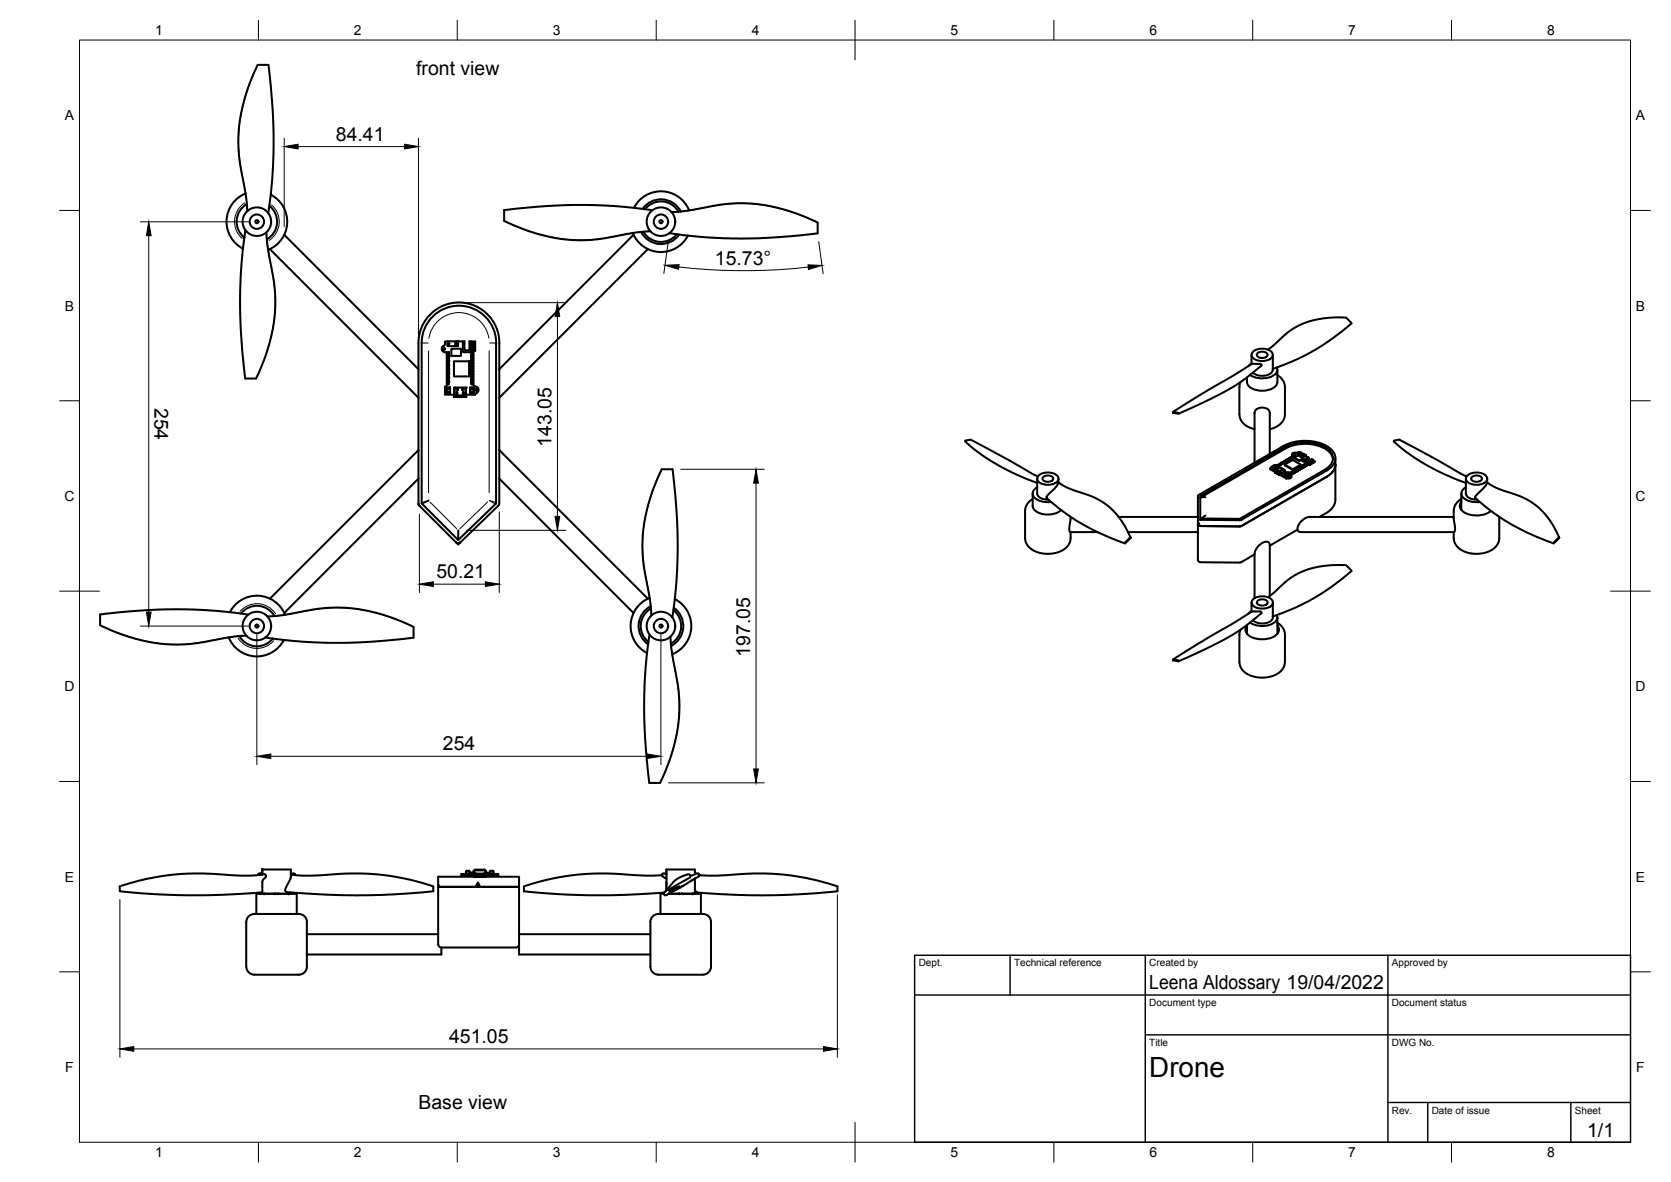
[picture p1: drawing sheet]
<svg xmlns="http://www.w3.org/2000/svg" width="420mm" height="297mm" viewBox="0 0 420 297" stroke-linecap="round" stroke-linejoin="round" font-family="sans-serif">
<defs><g id="words">
<text font-size="7" x="289" y="270.6">Drone</text>
<g font-size="4.9">
<text x="104.6" y="18.9">front view</text>
<text x="84.5" y="35.4">84.41</text>
<text x="179.7" y="66.6">15.73°</text>
<text x="38.9" y="102.5" transform="rotate(90 38.9 102.5)">254</text>
<text x="138.7" y="112.3" transform="rotate(-90 138.7 112.3)">143.05</text>
<text x="109.7" y="145.3">50.21</text>
<text x="188.6" y="165" transform="rotate(-90 188.6 165)">197.05</text>
<text x="111.4" y="188.6">254</text>
<text x="289" y="248.5">Leena Aldossary 19/04/2022</text>
<text x="112.9" y="262.1">451.05</text>
<text x="105.2" y="278.6">Base view</text>
<text x="399.1" y="285.7">1/1</text>
</g>
<g font-size="3.5">
<text x="39" y="8.8">1</text>
<text x="89" y="8.8">2</text>
<text x="139" y="8.8">3</text>
<text x="189" y="8.8">4</text>
<text x="239" y="8.8">5</text>
<text x="289" y="8.8">6</text>
<text x="339" y="8.8">7</text>
<text x="389" y="8.8">8</text>
<text x="16.3" y="30.2">A</text>
<text x="411.3" y="30.2">A</text>
<text x="16.3" y="78">B</text>
<text x="411.3" y="78">B</text>
<text x="16.2" y="125.9">C</text>
<text x="411.2" y="125.9">C</text>
<text x="16.2" y="173.7">D</text>
<text x="411.2" y="173.7">D</text>
<text x="16.3" y="221.6">E</text>
<text x="411.3" y="221.6">E</text>
<text x="16.4" y="269.4">F</text>
<text x="411.4" y="269.4">F</text>
<text x="39" y="290.8">1</text>
<text x="89" y="290.8">2</text>
<text x="139" y="290.8">3</text>
<text x="189" y="290.8">4</text>
<text x="239" y="290.8">5</text>
<text x="289" y="290.8">6</text>
<text x="339" y="290.8">7</text>
<text x="389" y="290.8">8</text>
</g>
<g font-size="2.5">
<text x="231" y="242.9">Dept.</text>
<text x="255" y="242.9">Technical reference</text>
<text x="289" y="242.9">Created by</text>
<text x="350" y="242.9">Approved by</text>
<text x="289" y="252.8">Document type</text>
<text x="350" y="252.8">Document status</text>
<text x="289" y="262.9">Title</text>
<text x="350" y="262.9">DWG No.</text>
<text x="350" y="279.9">Rev.</text>
<text x="360" y="279.9">Date of issue</text>
<text x="396" y="279.9">Sheet</text>
</g>
</g></defs>
<!-- layer: Visible -->
<g fill="none" stroke="#000" stroke-width=".51">
<path d="M61.7 57.9l-.7 5.8-.5 5.8-.2 6.4 .3 7.6 1.1 11.6h2.5a40.6 40.6 0 0 0 3.6-30.3l-.6-3.5-.2-2.9M61.7 48.6a7.6 7.6 0 0 0-4.7 6.8 7.6 7.6 0 0 0 4.1 7.1M62.1 51.3a5.1 5.1 0 0 0-.7 8.4M62.2 53.1l-.2-3-1.6-8.7-.5-4.5 .1-4.4 .5-3.5a42.7 42.7 0 0 1 4.4-12.7h2.6l1.1 11.6 .2 5.9-.2 8.2-.4 5.8-.8 5.8M67.7 51.7a5.1 5.1 0 0 1-.6 8.4M68.1 48.9a7.6 7.6 0 0 1 4.1 7.2 7.6 7.6 0 0 1-4.8 6.7M71.5 59l33.7 33.8M159.1 58.6a7.6 7.6 0 0 0 6.7 4.7 7.6 7.6 0 0 0 7.2-4.1M159.3 59l-33.8 33.8M159.4 52.2a7.6 7.6 0 0 1 7.1-4.1 7.6 7.6 0 0 1 6.8 4.8M161.2 58.3a5.6 5.6 0 0 0 9.6 .6M161.6 52.5a5.6 5.6 0 0 1 9.6 .6"/>
<path d="M161.8 58.2a5.1 5.1 0 0 0 8.4 .7M162.2 52.6a5.1 5.1 0 0 1 8.4 .6M164 52.9l-4.6-.7-7.6-.6-7.6-.1-6.4 .3-11 1v2.6a16.9 16.9 0 0 0 5.3 2.4 40 40 0 0 0 24.4 1.2l3.8-.6 3.2-.3M168.8 53.3l3-.2 9.3-1.7 3.6-.3h4.1l4.2 .6a42.9 42.9 0 0 1 12.6 4.4v2.5l-9.3 1-7.6 .3h-6.4l-6.4-.4-7.6-.9M67.9 62.6l37.3 37.4M162.9 62.6l-37.4 37.4M112.2 97.3h1v1.6h-1zM112.4 93.2h.4v.3h-.4zM112.4 91.1l.4 .1v.2l-.4 .1zM112.4 89.1h.4v.3l-.4 .1zM112.4 89v.1M112.4 89.5h.1"/>
<path d="M112.4 90v.1M112.4 90.5v.1M112.4 91v.1M112.4 91.5v.1M112.4 92.1h.1M112.4 92.5v.1M112.4 93.1v.1M112.4 93.5v.1M112.4 94.1v.1M112.4 94.5v.1M112.4 95.1v.1M112.4 95.6v.1"/>
<path d="M112.4 96.1v.1M112.4 96.6v.1M112.4 96.7l-.5 .5v2h2.3M112.5 85.8h2.7v1.2h-2.7zM112.5 85.8h-.6l-.1 .8a1 1 0 0 0-.7 .9 1 1 0 0 0 .5 1l.5 .1 .3 .3M112.5 97.6l-.2 .4 .2 .6M112.6 98.6h.2M112.6 97.6h.2l.2 .3-.2 .7M112.6 97.6h.1M112.8 90.1h-.4v.4l.4-.1 .1-.2M112.8 96.6v-.3l-.4-.1v.4h.4M112.8 95.2v.3l-.4 .1v-.4h.4"/>
<path d="M112.8 92.5v-.3l-.4-.1v.4h.4M112.8 90.1l.1 .1M112.9 94.3l-.5-.1v.3h.4l.1-.2M112.9 95.7h-.5v.4h.5M112.9 88.5h-.5v.5h.5M112.9 94.6h-.5v.5h.5M112.9 93.6h-.5v.5h.5M112.9 92.6h-.5v.5h.5M112.9 91.6h-.5v.5h.5M112.9 90.6h-.5v.4h.5M112.9 89.5h-.5v.5h.5M112.9 95.6v.5"/>
<path d="M112.9 94.6v.1M112.9 93.6v.5M112.9 92.6v.5M112.9 91.6v.4M112.9 90.6v.4M112.9 89.5v.5M112.9 88.5v.5M112.9 94.7v.4M113.5 87.6h2.4v1.8h-2.4zM114.2 90.8h3.7v3.8h-3.7zM114.2 99.4h.2M114.2 99.4v.4"/>
<path d="M114.2 97.4v2M114.2 97.4h3M114.3 99.4l-.1 .4zM114.4 99.4h2.5v.4h-2.5zM114.5 85.8h.6v1.1h-.6zM114.6 86h.4v.8h-.4zM114.8 98.6v.3M114.8 98.5h.2v.6l-.2-.1v-.1M114.9 97.8h.3v.2h-.4zM115.2 85.8h1.6l-.1 1.9 .3 .3h.8l.2-.2v-2h.4M116.2 97.8l.4 .1-.4 .1zM116.4 85.8v2.6l.2 .1 1.8-.1v-2.6"/>
<path d="M116.6 98.9v.1l-.2 .1 .1-.6 .1 .4M116.9 99.4h.3M117.1 99.4v.4h.2l-.1-.4M117.1 99.4l.1 .4M117.2 97.4v2M118.2 97.3h1v1.6h-1zM118.4 85.8h1.1v2.3l-.5 .4M118.5 93.6h.5v.5h-.5zM118.5 90.6h.5v.4h-.5zM118.5 89.5h.5v.5h-.5zM118.5 88.5h.5v.5h-.5zM118.5 86h.9v.2h-.7h.7v.5h-.7h.7v.2h-.9v-.4h.7l-.7-.1z"/>
<path d="M118.5 95.7h.5M118.5 89.2v.2M118.5 90.2v.2M118.5 91.2v.2M118.5 92.2v.2M118.5 93.2v.3M118.5 94.3v.2M118.5 95.3v.2M118.5 96.3v.2M118.5 94.6h.5M118.5 95.6v.5M118.5 94.6l-.1 .1"/>
<path d="M118.5 97.6l-.2 .6 .2 .4h.3M118.5 96.5l.1 .1M118.5 92.4l.1 .1M118.5 98.6h.1M118.6 97.6h.2M118.6 97.6h-.1M118.6 95.2h.4M118.6 90.1h.4M118.6 95.2l-.1 .1M118.6 90.1l-.1 .1M118.8 97.6h.1M118.8 87.6l.3 .1-.3 .1 .2-.1z"/>
<path d="M118.8 97.6l.2 .5-.2 .5M118.8 87.9l.3 .2h-.3zM118.8 87.3h.3v.2h-.3zM118.8 98.6h.1M118.9 87.9h.1M118.9 87.3h.1M118.9 87h.2v.2h-.3zM118.9 87l.2 .2h-.2zM119 96.6v.1a.63 .63 0 0 0 .8 .5 .88 .88 0 0 1 .5 .9 .88 .88 0 0 1-.6 .8l-.2 .3h-2.3M119.1 87.4h.1M119 89v.1M119 89.5h.1"/>
<path d="M119 90v.1M119 90.5v.1M119 91v.1M119 91.5v.1M119 92.1h.1M119 92.5v.1M119 93.1v.1M119 93.5v.1M119 94.1v.1M119 94.5v.1M119 95.1v.1M119 95.6v.1"/>
<path d="M119 96.1v.1M119 95.7v.4h-.5M119 96.2l-.5 .1M119 96.2v.4h-.4M119 94.6v.5h-.5l-.1-.4M119 95.2v.4l-.5-.1M119 94.2l-.5 .1M119 94.2v.3h-.5M119 92.6h-.5v.5M119 92.6v.5h-.5M119 93.2h-.5M119 93.2v.3l-.5-.1"/>
<path d="M119 91.6h-.5v.4M119 91.6v.5h-.5M119 92.1l-.5 .1M119 92.1v.4h-.4M119 91.1l-.5 .1M119 91.1v.4l-.5-.1M119 90.1v.4l-.5-.1M119 89.1l-.5 .1M119 89.1v.4l-.5-.1M124.8 86.2a9.4 9.4 0 0 0-9.4-9.4 9.4 9.4 0 0 0-9.4 9.4v40.3l9.2 9.2 9.5-9.2v-40.3M311.9 96l-.3 1.2v6.9l.4 1.4a4.8 4.8 0 0 0 3.4 2.4M314.7 91.3l-.8 .7"/>
<path d="M314.7 89.2v2.3M315 88.4a3.6 3.6 0 0 1 5 .4 1.62 1.62 0 0 1-1.8 1.8l-1.1 .1a2.26 2.26 0 0 1-2.4-1.5zM316.1 88.9a1.67 1.67 0 0 1 2.6 .3 1.57 1.57 0 0 1-2.7 0zM318.8 87.9l2.8-2.4a19.7 19.7 0 0 1 17-5.5l1.2 1.1a52.8 52.8 0 0 1-19.8 11.6M320 92.7a2.12 2.12 0 0 1-2.6 1.8l-1.6-.3-.8-.6M320 89.2v3.5M321.1 92.3a1.8 1.8 0 0 1-1.4 2.3 5.9 5.9 0 0 1-5.4-.4M321.2 92.9v3.1a2.91 2.91 0 0 1-3 2.1 4.6 4.6 0 0 1-4.6-1.6l-.1-1.7M321.2 94.3l1.2 1.1 .6 1.4 .1 7.3-.4 1.4a4.8 4.8 0 0 1-3.4 2.4M105.2 113.1l-37.3 37.4M125.5 113.1l37.4 37.4M261 119.7l-16.9-9.2-1.4 .3 3 2.7 4.9 3.2 5.6 2.8 4.6 1.9"/>
<path d="M261.1 119.5a3.6 3.6 0 0 1 5 .4 1.62 1.62 0 0 1-1.8 1.9h-1.1a2.26 2.26 0 0 1-2.4-1.5zM262.2 120a1.67 1.67 0 0 1 2.6 .3 1.57 1.57 0 0 1-2.7 0zM294.9 103.5l1.3 .2 .2 .2-1.4-.1zM294.9 103.5l19.9-12 2-.1 .4 .3-.1 .2-3.7 3-3.2 2.2-6.1 3.3-7.8 3.6M319.3 114.1v-10.5l-.3-.6-.7-.4-1.6-.1-.9 .4-.3 .7-.1 12.7M319.4 117.7v.2l1.3 .8M319.7 117.5l-.3 .2 .9 .5M319.7 117.3l.6 .3v.3M320.1 117.2v.1M320.1 117.3l.1 .1M320.1 117.2l.1 .1M320.1 117.3h.1"/>
<path d="M320.1 117.2h.1M320.1 117.1l-.4 .2M320.2 117.4h.1M320.2 117.3h.1M320.3 118.1h.1M320.4 116.9l.7 .2v.4l-.8 .4-.6-.2v-.4M320.4 118.3l.3 .1M320.4 118l.3-.1 1.3 .7-.2 .1zM320.4 118l1.4 .8 .2-.1M320.4 118l-.1 .1v.2M320.5 118l-.2 .1v.2M320.5 118.1l-.2 .2"/>
<path d="M320.5 117.9l1.2-.6 1.3 .8 .1 .4-1 .6M320.6 118.2l.2 .3-.3-.3M320.6 118.7l.2-.2 1 .6-.2 .2M320.6 116.9l-.5 .3M320.6 116.9h.1M320.6 116.9a.3 .3 0 0 1 0 .3 .3 .3 0 0 1-.4 .1M320.7 117.9h-.2M320.7 116.9v.4l-.5 .1M321 117.1h.2M321 117h.1M321 117l.2 .1M321.1 117.1l-.8 .5"/>
<path d="M321.1 117.8v.1M321.1 117.9h-.1M321.1 117.8l-.1 .1h.2M321.2 117.9h.1M321.2 116.9l.2 .1M321.2 116.9l-.2 .1M321.2 117h.2zM321.2 116.9l.3 .1-.2-.1M321.3 117.1h.1M321.3 117.8h.1M321.4 117.8l-.2 .1M321.4 117.8l-.3 .1"/>
<path d="M321.4 117.1h-.1M321.4 116.8l.3 .1-.1 .1zM321.4 117h.1M321.5 117v.1M321.5 117l-.1 .1M321.5 116.7l.3 .2M321.5 116.7l-.2 .2M321.5 117h.1M321.5 116.7l.3 .1M321.6 117.5l.3 .1zM321.6 117.6l.3 .1M321.7 119.3l1.7 1"/>
<path d="M321.8 116.6l-.2 .1 .2 .1M321.8 116.6l.2 .1M321.8 116.7h.1zM321.8 116.6l.3 .1 .2-.1M321.8 116.6l.4 .1M321.8 116.9l-.2 .1M321.8 116.9h.1M321.8 116.8h.1M321.8 119.2l-.2 .2-1-.7 1 .7M321.8 119.2h.1M321.9 119.1l-.1 .1M321.9 119.2h.1"/>
<path d="M322 118.7l.1 .2M322 118.3v.1M322 118.4h-.2M322 118.3l-.1 .1h.2M322 116.8h-.1M322 119.2l1.4 .8M322 116.5l.3 .1-.2 .1zM322 116.7h.1M322 116.7v.1M322.1 116.4l.2 .1M322.1 116.4l.2 .2M322.1 116.4l-.3 .2"/>
<path d="M322.1 119.1v-.2l-.2 .3M322.1 118.9l-.2 .3M322.1 119.1l-.2 .1M322.2 118.3l-.1 .1M322.2 118.3l-.2 .1M322.2 118.3h-.2M322.3 116.4h.2zM322.3 116.3l.3 .1M322.3 118l.3 .1zM322.3 116.5v.1M322.3 116.6h.1M322.4 118l.2 .1"/>
<path d="M322.5 117.9v.1M322.5 116.4l-.2 .1M322.5 116.4l-.2-.1-.2 .1 .2 .1M322.5 116.2h.3l-.2 .1zM322.5 116.4h.1M322.6 116.1l-.3 .2 .3 .1M322.6 116.1l.3 .1M322.7 112.1l-21.5 12.4v7.4l.2-.5M322.8 112.1a11.6 11.6 0 0 1 11.6 .5 3 3 0 0 1 0 5.1l-.8 .6M322.8 116l.3 .1-.2 .1M322.8 116l-.2 .1M322.8 116l.2 .1z"/>
<path d="M322.9 116l.3 .1M322.9 116.3l-.3 .1M322.9 116.2v.1M322.9 116.3h.1M323 116.8l2.1-1.2 2 1.2v.2l-2 1.1-2.1-1.1zM323 116.8l2.1 1.1v.2M323.1 116.1l-.1 .1M323.1 115.9h.2l-.1 .1zM323.1 116.1h.1M323.2 115.8l-.3 .1 .3 .2M323.2 115.8l.2 .1M323.2 112.7l-21.4 12.4 1.3-.1"/>
<path d="M323.2 115.8l.3 .1M323.2 115.7l.4 .1M323.2 112.7l1.8-.7 2.1-.4h2.1l2.1 .4a6.6 6.6 0 0 1 3.6 2.5l.3 .9M323.2 112.3a10.7 10.7 0 0 1 10.7 .6 2.76 2.76 0 0 1 0 4.6l-22.2 12.9-9.9-.1v-5.6l21.4-12.4M323.3 119.1v.1M323.3 119l.1 .2M323.3 118.9l-.4 .2M323.4 115.7l.2 .1zM323.4 115.6l.3 .2M323.4 116l-.2 .1M323.4 115.9v.1M323.4 119.4l.9-.4v.3l-.9 .5-.5-.3v-.4l.5 .3v.4"/>
<path d="M323.6 118.7l.7 .3M323.6 115.8l-.2 .1M323.6 115.8h.1M323.6 115.5l.3 .1-.2 .1zM323.8 118.7h.1M323.8 118.7h-.1a.27 .27 0 0 0-.3 .1 .27 .27 0 0 0 0 .3l.5-.3M323.8 118.7l.1 .1M323.9 118.8h.1M323.9 115.4l.2 .1zM323.9 115.3l.3 .2M323.9 118.8v.3l-.5 .1M323.9 115.3l-.2 .1"/>
<path d="M323.9 115.3l.2 .2M324 115.6l-.3-.1 .3 .1M324 115.7l-.3 .1M324 115.6l-.3-.1-.3 .1 .3 .2M324 115.6v.1M324 115.6h.1M324 115.5h.1M324 115.7h.1M324 115.3l.2 .2M324.1 119.6l.3 .1-.2 .1zM324.2 115.2l.2 .1-.1 .1zM324.2 115.4v.1"/>
<path d="M324.2 115.5h.1M324.2 115.2l-.2 .1M324.2 115.2l.3 .1M324.2 115.4h.1M324.3 115.2l.2 .1M324.3 118.9h.1M324.3 118.9l.2 .1v.3M324.3 118.9l.3 .1-.1 .3M324.4 118.8v.1M324.4 118.8l-.1 .1M324.4 118.9h.2zM324.5 118.8l.3 .1v.3l-.2 .1"/>
<path d="M324.5 115l.2 .1M324.5 115l-.2 .1 .2 .2M324.5 115.1h.1zM324.5 115l.3 .2M324.5 115.3l-.3 .2M324.5 115l.3 .1M324.5 115.3h.1M324.5 119.3v.1M324.5 119.3l.2 .4-.1 .1-1.2 .2M324.5 115.3v.1M324.5 118.8l.3 .1-.2 .1-.1 .3M324.5 118.7h.1"/>
<path d="M324.5 118.8l.3 .1v.3M324.5 119.3h.1M324.7 118.7h.3l-.2 .1zM324.7 119.6a.7 .7 0 0 1-1.1 .6l-.2 .1M324.7 118.6l-.2 .1M324.7 115.2l-.1 .1M324.7 114.9l.3 .1-.2 .1zM324.7 115.1v.1M324.7 118.6l.4 .2v.2M324.7 115.2h.1M324.8 114.8l.2 .2M324.8 114.8l-.3 .2"/>
<path d="M324.8 115.1h.1M324.8 119.2h.1M324.9 118.6h.1M324.9 114.1l.2 .6M324.9 118.5v.1M325 118.5l.1 .1zM325 114.8h.2zM325 114.7l.3 .1M325 114.7l-.2 .1M325 114.7l.2 .1M325 115l-.2 .1M325 115h.1"/>
<path d="M325.1 114.9h.1M325.1 115h-.1M325.1 114.7l.2 .1M325.1 114.7l.2-.2 .3 .2M325.1 119l-.3 .2M325.1 115h.1M325.1 114.7h.1M325.1 119v-.3l-.2-.1 .2 .1-.3 .2v.3M325.1 118.5l.2 .1M325.1 118.5l.2 .1v.3M325.1 118.5h-.2M325.1 118.4h.1"/>
<path d="M325.2 114h.4l-.2 .2zM325.2 118.4h.3l-.2 .1zM325.2 114.9l-.1 .1M325.2 114.6l.3 .1-.2 .1zM325.2 114.8v.1M325.3 118.6l-.2 .4M325.3 118.9l-.2 .1M325.3 114.8h.1M325.3 118.3l.3 .1v.3l-.3 .2v-.3l-.2-.2M325.3 118.9h.1M325.3 118.6v.3M325.3 118.3l-.2 .1"/>
<path d="M325.4 118.3l.2 .2M325.4 118.3l.2 .1v.3M325.4 118.3l.2-.1 .2 .1v.3l-.2 .1M325.4 115l1-.6 1.3 .8M325.5 118.2l.2 .1zM325.6 114.7l-.2 .1M325.6 118.1h.1M325.6 114.7h.1M325.6 118.1l.2 .2M325.6 118.1l.3 .2v.3M325.6 118.4l-.3 .2M325.6 118.7h.1"/>
<path d="M325.6 118.4v.3M325.8 118l.2 .1-.1 .1zM325.8 118l-.2 .1M325.8 118h.1M325.8 118.3l-.2 .1M325.9 118l.2 .1v.3l-.2 .2M325.9 118.6h-.1M325.9 118.3v.3M325.9 117.9v.1M326 118l.2 .1-.3 .2M326 118h.1M326.1 117.9l-.1 .1"/>
<path d="M326.1 117.9h.1zM326.1 117.9l.3 .1v.3l-.2 .1v-.3l-.2-.1M326.1 117.8h.1M326.2 117.8l.2 .2-.2 .1-.1 .3M326.2 117.8h.1M326.2 117.8l.2 .2v.2M326.2 113.7l-1.2 .2-.1 .3 .2 .4M326.2 113.9l.6-.4 1.5 .9-.7 .3zM326.2 113.9v.2l1.4 .8 .7-.3 .6 .3M326.3 117.7l.3 .1-.2 .1zM326.3 117.7l-.1 .1M326.3 117.7l.4 .1v.3"/>
<path d="M326.4 118.2v.1M326.5 117.6v.1M326.5 117.7l.2 .1-.3 .2v.2M326.5 117.6l.4 .1v.3l-.2 .1M326.5 117.7l.2 .1v.3M326.5 117.6h.1M326.6 117.6h.2zM326.6 113.7l-.4 .1M326.7 117.5l.2 .2M326.7 117.5h.1M326.7 117.5l.3 .2-.1 .2M326.7 118.1l-.3 .2"/>
<path d="M326.7 117.5l.3-.2 .2 .2v.3M326.7 115.7l1-.5v.2l-1 .5-1.3-.7v-.2l1.3 .7v.2M326.8 113.9h.1M326.7 118.1h.1M326.8 117.4l.3 .1-.1 .1zM326.9 117.7l-.2 .4M327 117.9h-.1M327 117.7v.2M327 117.3h.1M327 117.4l.3 .1-.3 .2M327 117.4l.3 .1v.3M327.1 117.3h.1"/>
<path d="M327.1 116.8l-2 1.1M327.2 117.2l-.2 .1M327.2 117.3h.1zM327.2 117.2h.1M327.2 117.8l-.2 .1M327.2 117.2l.3 .2-.2 .1v.3M327.2 117.2l.3 .1v.3M327.2 117.2l.2 .2v.3M327.3 117.1v.1M327.3 117.8h-.1M327.3 114.5l.6-.3 .3 .2-.6 .3zM327.4 117.1l.2 .1h-.1z"/>
<path d="M327.4 114.5l.5-.3 .2 .2-.5 .2zM327.4 117l-.2 .1M327.4 117l.4 .2v.3M327.4 117.7l-.1 .1M327.5 117.6l-.1 .1M327.5 115.7l1.4-.8 .2 .1v.3l-1 .6M327.5 115.7l.1 .1M327.6 117l.2 .2-.3 .1v.3M327.6 117h.1M327.6 115.8l.8 .5zM327.6 117l.4 .1v.3M327.6 117l.2 .2v.2"/>
<path d="M327.6 114.7v.2M327.7 117h.2zM327.8 114.4h.1M327.8 117.5l-.3 .1M327.8 116.8v.1M327.8 116.9l.2 .1-.2 .2v.2M327.8 116.9h.1M327.8 116.8l.2-.1 .3 .2v.3M327.8 116.9l.2 .1v.3M327.8 117.4v.1M327.9 116.8l.3 .1-.2 .1zM328 117.4l-.2 .1"/>
<path d="M328 117.3h.1M328 114.4l-.1-.2-.5 .3M328.1 116.7l.2 .2M328.1 116.7h.1M328.1 116.7h.4v.3M328.1 116.7l.3 .1-.1 .3M328.2 114.4l-.6 .3-.3-.2M328.2 115.6v.3M328.2 116.7h.2zM328.3 114.4v.2M328.3 117.1v-.2l-.3 .1v.3M328.3 116.5v.1"/>
<path d="M328.3 117.2l-.3 .1M328.3 116.6l.2 .1M328.3 116.6l.3 .1v.3M328.3 116.5l.2-.1 .3 .2M328.4 116.3l.2 .1zM328.5 116.5h.2l-.1 .1zM328.5 116.7l-.1 .1M328.5 117l-.1 .1M328.6 117h-.1M328.6 116.7v.3M328.8 116.6v.2M328.8 116.8l.5 .1"/>
<path d="M328.8 116.6h.5M328.8 116.8l-.2 .2M328.8 116.6h.1M328.8 116.6l-.2 .1M329 116.4h.2zM329 116.4h.1M329.1 116.3v.1M329.1 116.4h-.1M329.1 116.3h.3M329.1 116.3l.1 .2-.2-.1M329.1 115l-1.1 .8 .7 .3 1.1-.7 .2 .2-1.4 .8M329.1 116.3h.1"/>
<path d="M329.1 116.3h.2M329.2 116.2v.1M329.2 116.2l.1 .2M329.3 116.2h.2M329.3 116.2h.2zM329.3 116.2h.1M329.3 116.3v.1M329.4 116.2h.1M329.5 116.3h.1M329.4 116.1h.3zM329.4 116.1h.1M329.5 116.2h.1"/>
<path d="M329.5 116.1h.1zM329.5 116.1h.1M329.5 116.2v.1M329.6 116.1h-.2M329.6 115.9h.1M329.6 115.9l.4 .2M329.6 115.9l.4 .2 .3-.1M329.7 115.8l.4 .2M329.9 115.8h.1M329.9 115.8l.4 .2M329.9 115.8l.5 .1M329.9 116.2h.1"/>
<path d="M329.9 115.7l.4 .3M330.3 116l-.3 .1M330.3 116l-.4-.4-.2 .2 .3 .2-.4-.2-.2 .1 .5 .3M330.5 115.9v.2l-1.2 .8v-.3l1.2-.7-.5-.3-1.4 .8M333.5 119.9l-21.3 12.3-.5 .1M333.5 118.3l-21.5 12.4-10.2-.1-.6-.3M335.8 115.2l-.2 11.3-1 1.6-2.8 1.8M335.8 116.7l-.4 1.5-.8 .9-1 .7M368.7 119.7l-16.8-9.2-1.4 .3 3 2.7 4.9 3.2 5.6 2.8 4.6 1.9M368.9 119.5a3.6 3.6 0 0 1 5 .4 1.62 1.62 0 0 1-1.8 1.9h-1.1a2.26 2.26 0 0 1-2.4-1.5zM370 120a1.67 1.67 0 0 1 2.6 .3 1.57 1.57 0 0 1-2.7 0zM105.2 126.9v-40.7a10.2 10.2 0 0 1 10.2-10.2 10.2 10.2 0 0 1 10.2 10.2l-.1 40.5-9.7 9.6"/>
<path d="M105.2 120.3l-33.7 33.8M105.2 126.5l.3 .6M105.3 126.8l9.3 9.5M107.8 125.8l-1.8 .7M114.6 136.3l.6 .5M114.7 136.3a.79 .79 0 0 0 1.1 0M115.2 133.3v2.4M115.8 136.3l-.6 .5v-.3M125.5 120.3l33.8 33.8M259.7 124v3.1a3.3 3.3 0 0 0 3.6 2.2l2-.3 1.5-.8M259.7 125.4l-.9 .6-.7 .9-.4 1.5 .1 7.3 .3 1 .8 1 1.5 .9 2 .5 1.8 .1 2.2-.5 1.4-.8 1-1.2 .4-1v-2M260.8 122.5a1.68 1.68 0 0 0-1.1 1.7 1.68 1.68 0 0 0 1.3 1.5l1.9 .5 1.4-.1"/>
<path d="M260.8 120.3v3.7a2.44 2.44 0 0 0 2.8 1.6M266.1 121.2l-.7 1.3-2.1 2.1-.2 .5 5 4 3.9 2.5a61.3 61.3 0 0 0 10.9 5M266.1 120.3v.9l.4 .3 1.8 1 2 .8a19.7 19.7 0 0 1 9.5 4.9 21.4 21.4 0 0 1 4.5 6.9M269.2 129.9l-.3 2.8 .2 1h6.8M269.2 129.9h.1M281.3 129.9h19.9M282.9 136.4l1.4-1.3-1.4 1.5zM283.6 133.7h17.6M301.2 131.9v8.8l.2 .4 .4 .2M301.4 131.4l.4 .8M301.4 131.4l-.2 .8h.6M301.8 132.2l9.9 .1"/>
<path d="M303.1 129.5l-.9 .8M315.4 139.3l-3.5 2.1-10.1-.1M323.4 120v.3M326.2 133.1l-6.9 4M367.4 125.4l-1.1 .9-.7 1.5-.1 2.5 .4 2.4-.2 1h-38.7a.95 .95 0 0 1-.8-.6 .95 .95 0 0 1 .2-1 3.8 3.8 0 0 1 2.8-2.2h36.3M367.4 124v4.2M367.5 126.1a1.82 1.82 0 0 0 1 2.9 6.4 6.4 0 0 0 6.4-.6M368.6 120.3v3.7M368.6 122.5a1.68 1.68 0 0 0-1.1 1.7 1.68 1.68 0 0 0 1.3 1.5l1.9 .5 1.4-.1M368.6 124a2.44 2.44 0 0 0 2.8 1.6M373.9 121.2l-.6 1.2-1.9 1.8-.5 .8a52.4 52.4 0 0 0 19.8 11.6M373.9 121.2l1.7 1.1 2.5 1a19.7 19.7 0 0 1 9.5 4.9 21.4 21.4 0 0 1 4.4 6.9"/>
<path d="M373.9 120.3v.9M377 129.9v5.3l-.2 1-1 1.5-2 1.1-1.8 .4h-1.5l-1.8-.4-1.2-.5-1.1-.9-.6-1-.2-.7-.1-2M390.6 136.4l1.4-1.3-1.3 1.5zM57.8 153.8a7.6 7.6 0 0 1 7.1-4.1 7.6 7.6 0 0 1 6.8 4.8M60.2 159.8a5.1 5.1 0 0 0 8.4 .7M60.6 154.2a5.1 5.1 0 0 1 8.4 .6M62.4 154.5l-7.5-.9-6.4-.4-6.5-.1-7.5 .4-9.3 .9v2.6a40.6 40.6 0 0 0 30.3 3.5l3.5-.5 2.9-.2M67.2 154.9l4.4-.4 7.3-1.4 3-.3 4.7-.1 4.2 .5a42.8 42.8 0 0 1 13.2 4.5v2.6l-11 1-6.5 .3-7.6-.2-7.5-.6-4.7-.6M163.3 159.5l-.7 5.8-.5 5.8-.1 8.2 .2 5.8 1.1 11.7h2.5a40.6 40.6 0 0 0 3.6-30.4l-.6-3.5-.2-2.9M163.3 150.2a7.6 7.6 0 0 0-4.7 6.8 7.6 7.6 0 0 0 4.1 7.1M163.6 152.3a5.6 5.6 0 0 0-.6 9.6M163.7 152.9a5.1 5.1 0 0 0-.7 8.4"/>
<path d="M163.8 154.7l-.2-2.9-1.6-8.8-.4-4.1v-3.9l.5-4.4a42.2 42.2 0 0 1 4.4-12.7h2.6l1.1 11.6 .2 7.6-.2 6.5-.4 5.8-.8 5.8M169.3 153.3a5.1 5.1 0 0 1-.6 8.5M169.4 152.7a5.6 5.6 0 0 1-.6 9.6M169.7 150.5a7.6 7.6 0 0 1 4.1 7.2 7.6 7.6 0 0 1-4.8 6.7M313.5 157v2.3M313.5 157.2a1.83 1.83 0 0 0 1.2 2.9 6.3 6.3 0 0 0 6.3-.7 1.57 1.57 0 0 0 .2-2.2M314.7 153.6l-.8 .6M314.7 151.4v2.4M315.1 150.6a3.6 3.6 0 0 1 4.9 .4 1.62 1.62 0 0 1-1.7 1.9h-1.2a2.26 2.26 0 0 1-2.4-1.5zM316.1 151.1a1.67 1.67 0 0 1 2.6 .3 1.57 1.57 0 0 1-2.7 0zM318.8 150.1l3.1-2.6a19.4 19.4 0 0 1 15-5.5h.8a.92 .92 0 0 1 1.1 .4l1 1a53.6 53.6 0 0 1-19.8 11.5M319.3 149.8v-12.9a.96 .96 0 0 0-.6-.8 .96 .96 0 0 0-1 .2 3.9 3.9 0 0 0-2.3 2.8v11.2"/>
<path d="M320 151.4v3.5M320 154.9v.2M320.1 155.1a2.61 2.61 0 0 1-3.2 1.6l-1.1-.3-.8-.5M321.1 154.6a1.8 1.8 0 0 1-1.4 2.3 5.9 5.9 0 0 1-5.4-.5M321.2 156.5l1.3 1.2 .5 1.3v7.8l-.3 1-.8 1-1.1 .8-1.6 .5-2.2 .2-2-.3-1.5-.7-1.3-1.2-.4-.9-.2-.8v-6.9l.3-1.3M321.2 155.1v4.2M57.5 160.2a7.6 7.6 0 0 0 6.7 4.8 7.6 7.6 0 0 0 7.2-4.2M294.9 165.8l1.3 .1 .2 .2-1.4-.1zM294.9 165.7l19.9-12 1.9-.1 .5 .3-.1 .2-3.7 3.1-3.5 2.3-6.5 3.5-7.1 3.2M73.1 219.8l5.2 .3 8.2-.6h4.4l5.4 .4 6.4 1.1 5.2 1.4 1 .4v1.2l-9.7 .8-9.2 .2-8.1-.2-9.8-.6-.4-.3v-.3l1.4-3v-2.1h-7.1v1.3l-.7-.3-.3 .1-.1 .3M73.1 219.7l.7-.2 .3 .1 .1 .3M116.8 219.6v.5"/>
<path d="M117.2 219.6v-.6h1v.6M117.3 219v-.2h.7v.2M118.2 219.3h1.1M118.5 219.6v-.3h.6v.3M119.1 218.9l.1 .3zM119.2 219.2l.5 .4M119.3 219.2l.4 .3M119.4 218.6h2.5zM119.4 218.6l2.5 .1M119.4 218.6l-.3 .3 .1 .3M119.4 218.7l-.2 .2M119.6 219.6h-3.6v.5h.8"/>
<path d="M119.7 219.6l1.9 .1zM121.7 219.6h3.6v.5h-8.5M121.9 218.7h.1l.2 .2-.5 .7h-2M121.9 218.7l.2 .2M122 219.3h.9v.3h.2v-.6h1v.6h.3M122 219.2l-.4 .3M122.2 218.9v.4zM123.3 219v-.2h.7v.2M124.4 219.6v.5M166.5 219.9l-3.9 .2-9.1-.6h-4.8l-6.7 .7-5.2 1.1a15.5 15.5 0 0 0-5.1 1.6v1.1l10.5 .8 12.1 .2 12.7-.7M167.6 218.5v5.3M167.6 218.5h.1"/>
<path d="M167.6 218.5h7.1v1.2M167.6 219.7l-.7-.2-.4 .4 .1 .3 1 .6M175.8 219.9l4.5 .2 7.4-.5 4.8-.1 6.1 .5 5.4 .9 5.6 1.5 1 .4v1.2l-9.9 .8-8.8 .2-8.3-.2-8.3-.5M64.5 229.7v-5.1h10.1v5.1M65.4 224.3l-.1 .3M66 224.3l-13.5 .7-12.3-.2-10.1-.8v-1.1a53.7 53.7 0 0 1 14-3.1l7.1-.3 11.5 .6 3.9-.4 .2 .2 .1 .4-.7 .7-.2 .6v3h7.1v-.3M73.7 224.3l.1 .3M77.2 234.8h33M77.2 231.7v11.2M77.2 231.7a2.35 2.35 0 0 0-3-2h-9.3a2.68 2.68 0 0 0-2.9 1.5l-.1 11.7a2.04 2.04 0 0 0 2 2M117.3 220.1h.6M119 220.1v.2"/>
<path d="M119.1 220.1v.1l.1-.1M119.2 220.2h.1M119.3 220.1v.1M119.3 220.1v.1l.1-.1M119.4 220.2h.1M119.5 220.1v.1M119.5 220.1v.1l.1-.1M119.6 220.1v.1l.1-.1M119.7 220.1v.1l.1-.1M119.8 220.2h.1M119.9 220.1v.1M120 220.1v.1v-.1"/>
<path d="M120.1 220.1v.1v-.1M120.2 222.9h-10v-.6l.2 .6h9.2l.6-1.1 .5 1.1h9.8v-2.6h-20.3v17a.79 .79 0 0 0 .8 .8M120.2 221.8v1.1h10.3v14.4M120.2 220.2h.1M120.2 220.1v.1M120.3 220.1v.1v-.1M120.4 220.1v.1v-.1M120.5 220.2h.1M120.5 220.1v.1M120.6 220.1v.1v-.1M120.7 220.2h.1M120.7 220.1v.1"/>
<path d="M120.8 220.1v.1v-.1M120.9 220.1v.1v-.1M121 220.2h.1M121 220.1v.1M121.1 220.1v.1v-.1M121.2 220.1v.1v-.1M121.3 220.2h.1M121.3 220.1v.1M121.4 220.1v.1l.1-.1M121.5 220.1v.1l.1-.1M121.6 220.2h.1M121.7 220.1v.1"/>
<path d="M121.7 220.2h.1M121.8 220.1v.1M121.8 220.1v.1l.1-.1M121.9 220.2h.1M122 220.1v.1M122 220.1v.1l.1-.1M122.1 220.1v.1l.1-.1M123.4 220.1h-1.1v.2M123.4 220.1h.1M123.4 220.1h.6M129.7 238.1h-18.7v1.8h-33.8M130.5 237.3a.79 .79 0 0 1-.8 .8"/>
<path d="M130.5 237.3v2.6h33M130.5 234.8h33M166.9 224.6h-.8v5.1M167.6 221.7h.1M168.3 223.7l2.4-.9 .2 .1-.1 .2-2.4 .9zM168.3 223.6v.1M171.7 222.6l-.8 .5M173.5 220.1l-.2-.4h-.4l-2.7 1.2-1.1 1-2.1 2.4-.1 .3 .4 .4 1.4-.7M173.5 220.5l-5.5 3.2M173.6 220.1l1.8-.6 .4 .3-.1 .4-2.1 1.3M174.7 220.8v3.8h-6.6h8.1v5.1M174.7 223.8l.6 .5 .1 .3"/>
<path d="M174.8 220.7l-3.8 2.4-2.7 1.4M63.9 244.9h11.3M77.2 242.9a2 2 0 0 1-2 2M165.5 244.9h11.3M176.8 244.9a2 2 0 0 0 2-2v-11.2a2.35 2.35 0 0 0-3-2h-9.3a2.68 2.68 0 0 0-2.9 1.5l-.1 11.7a2 2 0 0 0 2 2"/>
<circle cx="64.6" cy="55.7" r="3.6"/>
<circle cx="64.6" cy="55.7" r="1.81"/>
<circle cx="64.6" cy="55.7" r=".39"/>
<circle cx="166.2" cy="55.7" r="3.6"/>
<circle cx="166.2" cy="55.7" r="1.81"/>
<circle cx="166.2" cy="55.7" r=".39"/>
<circle cx="111.6" cy="87.7" r=".29"/>
<circle cx="112.7" cy="96.4" r=".14"/>
<circle cx="112.7" cy="94.4" r=".14"/>
<circle cx="112.7" cy="93.3" r=".14"/>
<circle cx="112.7" cy="89.3" r=".14"/>
<circle cx="112.7" cy="95.4" r=".14"/>
<circle cx="112.7" cy="90.3" r=".14"/>
<circle cx="112.7" cy="91.3" r=".14"/>
<circle cx="112.7" cy="92.3" r=".14"/>
<circle cx="112.7" cy="94.9" r=".2"/>
<circle cx="112.7" cy="95.9" r=".2"/>
<circle cx="112.7" cy="92.8" r=".2"/>
<circle cx="112.7" cy="90.8" r=".2"/>
<circle cx="112.7" cy="89.8" r=".2"/>
<circle cx="112.7" cy="93.8" r=".2"/>
<circle cx="112.7" cy="91.8" r=".2"/>
<circle cx="112.7" cy="88.7" r=".2"/>
<circle cx="112.9" cy="86.4" r=".1"/>
<circle cx="112.9" cy="86.4" r=".03"/>
<circle cx="114.8" cy="86.4" r=".1"/>
<circle cx="114.8" cy="86.4" r=".03"/>
<circle cx="118.7" cy="95.9" r=".2"/>
<circle cx="118.7" cy="91.8" r=".2"/>
<circle cx="118.7" cy="92.8" r=".2"/>
<circle cx="118.7" cy="88.7" r=".2"/>
<circle cx="118.7" cy="93.8" r=".2"/>
<circle cx="118.7" cy="90.8" r=".2"/>
<circle cx="118.7" cy="89.8" r=".2"/>
<circle cx="118.7" cy="94.9" r=".2"/>
<circle cx="118.7" cy="93.3" r=".14"/>
<circle cx="118.7" cy="96.4" r=".14"/>
<circle cx="118.7" cy="92.3" r=".14"/>
<circle cx="118.7" cy="90.3" r=".14"/>
<circle cx="118.7" cy="89.3" r=".14"/>
<circle cx="118.7" cy="94.4" r=".14"/>
<circle cx="118.7" cy="95.4" r=".14"/>
<circle cx="118.7" cy="91.3" r=".14"/>
<circle cx="119.8" cy="98" r=".29"/>
<circle cx="326.7" cy="113.9" r=".07"/>
<circle cx="327.7" cy="114.4" r=".07"/>
<circle cx="64.6" cy="157.3" r="3.6"/>
<circle cx="64.6" cy="157.3" r="1.81"/>
<circle cx="64.6" cy="157.3" r=".39"/>
<circle cx="166.2" cy="157.3" r="3.6"/>
<circle cx="166.2" cy="157.3" r="1.81"/>
<circle cx="166.2" cy="157.3" r=".39"/>
</g>
<!-- layer: Visible Narrow -->
<g fill="none" stroke="#000" stroke-width=".25">
<path d="M64.8 16.3a41 41 0 0 0-4.5 24.1l1.4 7.7 .5 5M61.5 51a5.6 5.6 0 0 0-.6 9M67 58.4l.2 3.2 1.4 7.7 .6 5-.2 4.9-.5 3.8a48.9 48.9 0 0 1-4.1 12.1M68.3 51.5a5.6 5.6 0 0 1-.6 8.9M126.8 55.5a41 41 0 0 0 24 4.5l8.4-1.5 4.3-.4M168.8 53.3l2.9-.2 8.7-1.5 4-.5 5.3 .2 3.8 .5a48 48 0 0 1 12.1 4.2M106.1 86.2h1.6M107.8 88.2v35.6M114.2 97.4h.2M114.4 97.4h.1M114.4 97.5v1.8M114.6 97.4h2.2"/>
<path d="M114.7 97.4h-.1M114.7 97.4h.1M114.8 97.4h1.8M116.6 97.4h.2M116.6 97.4h.1M116.9 97.4h.3M116.9 97.5v1.8M122.9 85a7.6 7.6 0 0 0-7.5-6.4 7.6 7.6 0 0 0-7.5 6.4M123 88.2v35.6M123.1 86.2h1.6M166.4 117.9a41.3 41.3 0 0 0-3.5 29.8l.7 3.8 .2 3.2M108.1 126.2l6.8 6.7"/>
<path d="M122.6 126.1l-7 6.8M123.1 125.8l1.4 .8M123.1 125.8l1.6 .5M25.2 157.1a41.2 41.2 0 0 0 29.8 3.5l4-.7 2.9-.2M60.3 153.6a5.6 5.6 0 0 1 9 .7M67.2 154.9l3.5-.2 7.5-1.4 4.9-.6 4.1 .1 4.7 .6a50.3 50.3 0 0 1 12.1 4.2M59.9 160.4a5.6 5.6 0 0 0 8.9 .6M168.6 160l.2 3.2 1.4 7.7 .6 5-.2 4.9-.5 3.8a48.9 48.9 0 0 1-4.1 12.2"/>
</g>
<!-- layer: Visible -->
<g fill="#000">
<circle cx="114.2" cy="97.4" r=".25"/>
<circle cx="117.2" cy="97.4" r=".25"/>
<circle cx="119.6" cy="219.6" r=".25"/>
<circle cx="121.7" cy="219.6" r=".25"/>
</g>
<g fill="#000" stroke="#000" stroke-width=".25">
<circle cx="119" cy="87.3" r=".24"/>
<circle cx="119" cy="87.7" r=".24"/>
<circle cx="322.1" cy="116.4" r=".24"/>
<circle cx="322.5" cy="116.4" r=".24"/>
<circle cx="322.9" cy="118.6" r=".24"/>
<circle cx="323.1" cy="116.1" r=".24"/>
<circle cx="323.4" cy="116" r=".24"/>
<circle cx="323.4" cy="115.6" r=".24"/>
<circle cx="324.3" cy="115.1" r=".24"/>
<circle cx="324.5" cy="118.7" r=".24"/>
<circle cx="324.7" cy="115.2" r=".24"/>
<circle cx="325.1" cy="118.4" r=".24"/>
<circle cx="325.2" cy="114.9" r=".24"/>
<circle cx="325.3" cy="118.9" r=".24"/>
<circle cx="325.4" cy="118.3" r=".24"/>
<circle cx="325.6" cy="114.7" r=".24"/>
<circle cx="326.2" cy="118.4" r=".24"/>
<circle cx="326.7" cy="117.5" r=".24"/>
<circle cx="327.2" cy="117.2" r=".24"/>
<circle cx="327.3" cy="114.5" r=".24"/>
<circle cx="327.6" cy="115.8" r=".24"/>
<circle cx="327.6" cy="117" r=".24"/>
<circle cx="327.6" cy="114.7" r=".24"/>
<circle cx="327.8" cy="114.2" r=".24"/>
<circle cx="328.1" cy="116.7" r=".24"/>
<circle cx="328.2" cy="114.4" r=".24"/>
<circle cx="328.2" cy="114.6" r=".24"/>
<circle cx="328.8" cy="116.6" r=".24"/>
<circle cx="329" cy="116.4" r=".24"/>
<circle cx="329.1" cy="116.3" r=".24"/>
<circle cx="329.1" cy="116.4" r=".24"/>
<circle cx="329.1" cy="116.5" r=".24"/>
<circle cx="329.2" cy="116.4" r=".24"/>
<circle cx="329.2" cy="116.2" r=".24"/>
<circle cx="329.2" cy="116.3" r=".24"/>
<circle cx="329.3" cy="116.3" r=".24"/>
<circle cx="329.3" cy="116.4" r=".24"/>
<circle cx="329.4" cy="115.9" r=".24"/>
<circle cx="329.4" cy="116.3" r=".24"/>
<circle cx="329.4" cy="116.2" r=".24"/>
<circle cx="329.5" cy="116.2" r=".24"/>
<circle cx="329.5" cy="116.1" r=".24"/>
<circle cx="329.6" cy="116.2" r=".24"/>
<circle cx="329.6" cy="115.9" r=".24"/>
<circle cx="329.7" cy="115.8" r=".24"/>
<circle cx="329.7" cy="116.2" r=".24"/>
<circle cx="329.7" cy="116.1" r=".24"/>
<circle cx="329.9" cy="115.8" r=".24"/>
<circle cx="329.9" cy="116.2" r=".24"/>
<circle cx="330" cy="115.6" r=".24"/>
<circle cx="330.4" cy="115.9" r=".24"/>
<circle cx="66" cy="218.5" r=".24"/>
<circle cx="66.5" cy="224.6" r=".24"/>
<circle cx="69.1" cy="224.6" r=".24"/>
<circle cx="69.9" cy="224.6" r=".24"/>
<circle cx="72.6" cy="224.6" r=".24"/>
<circle cx="170.7" cy="224.6" r=".24"/>
<circle cx="171.6" cy="224.6" r=".24"/>
<circle cx="174.2" cy="224.6" r=".24"/>
</g>
<!-- layer: Border -->
<g fill="none" stroke="#000" stroke-width=".25">
<path d="M20 10.1h390v276.9h-390zM65 5.1v5M115 5.1v5M165 5.1v5M215 5.1v10M265 5.1v5M315 5.1v5M365 5.1v5M15 52.9h5M410 52.9h5M15 100.7h5M410 100.7h5"/>
<path d="M15 148.6h10M405 148.6h10M15 196.4h5M410 196.4h5M15 244.2h5M410 244.2h5M65 287v5M115 287v5M165 287v5M215 282.1v9.9M265 287v5M315 287v5"/>
<path d="M365 287v5"/>
</g>
<!-- layer: TitleBlock -->
<path d="M230 240.1h180v46.9h-180zM230 250h180M254 240.1v9.9M288 240.1v46.9M349 240.1v46.9M288 260.1h122M349 277.1h61M359 277.1v9.9M395 277.1v9.9" fill="none" stroke="#000" stroke-width=".36"/>
<!-- layer: Dimensions -->
<g fill="none" stroke="#000" stroke-width=".25">
<path d="M71.5 34.7v22.2M75 36.8h26.7M105.2 34.7v63.2M35.3 55.7h27.2M37.4 59.2v94.6M117.5 76.1h24.8M140.2 79.6v50.2M168 60.7l-1.1 8M170.7 67.1a145.5 145.5 0 0 0 32.5 0M205.9 60.7l1.1 8.1M171.2 117.9h21M105.5 129.2v19.7"/>
<path d="M117.3 133.3h25M125.5 128.6v20.3M190.1 121.4v71.8M35.3 157.3h27.2M64.6 159.4v32.8M109 146.8h13M166.2 159.4v32.8M68.1 190.1h94.6M168.1 196.7h24.1M30.1 226.1v39.6M210.5 224.9v40.8M33.6 263.6h173.5"/>
</g>
<g fill="#000" stroke="#000" stroke-width=".25">
<path d="M71.5 36.8l3.5-.6v1.2zM101.7 36.2l3.5 .6-3.5 .6zM37.4 55.7l.6 3.5h-1.2zM140.2 76.1l.5 3.5h-1.1zM167.2 66.7l3.6-.2-.2 1.2zM203.2 66.6l3.5 .1-3.4 1zM139.6 129.8h1.1l-.5 3.5zM190.1 117.9l.6 3.5h-1.2zM36.8 153.8h1.2l-.6 3.5zM105.5 146.8l3.5-.6v1.2zM122 146.2l3.5 .6-3.5 .6zM64.6 190.1l3.5-.6v1.1z"/>
<path d="M162.7 189.5l3.5 .6-3.5 .5zM189.5 193.2h1.2l-.6 3.5zM30.1 263.6l3.5-.6v1.2zM207.1 263l3.4 .6-3.4 .6z"/>
</g>
<use href="#words"/>
</svg>
